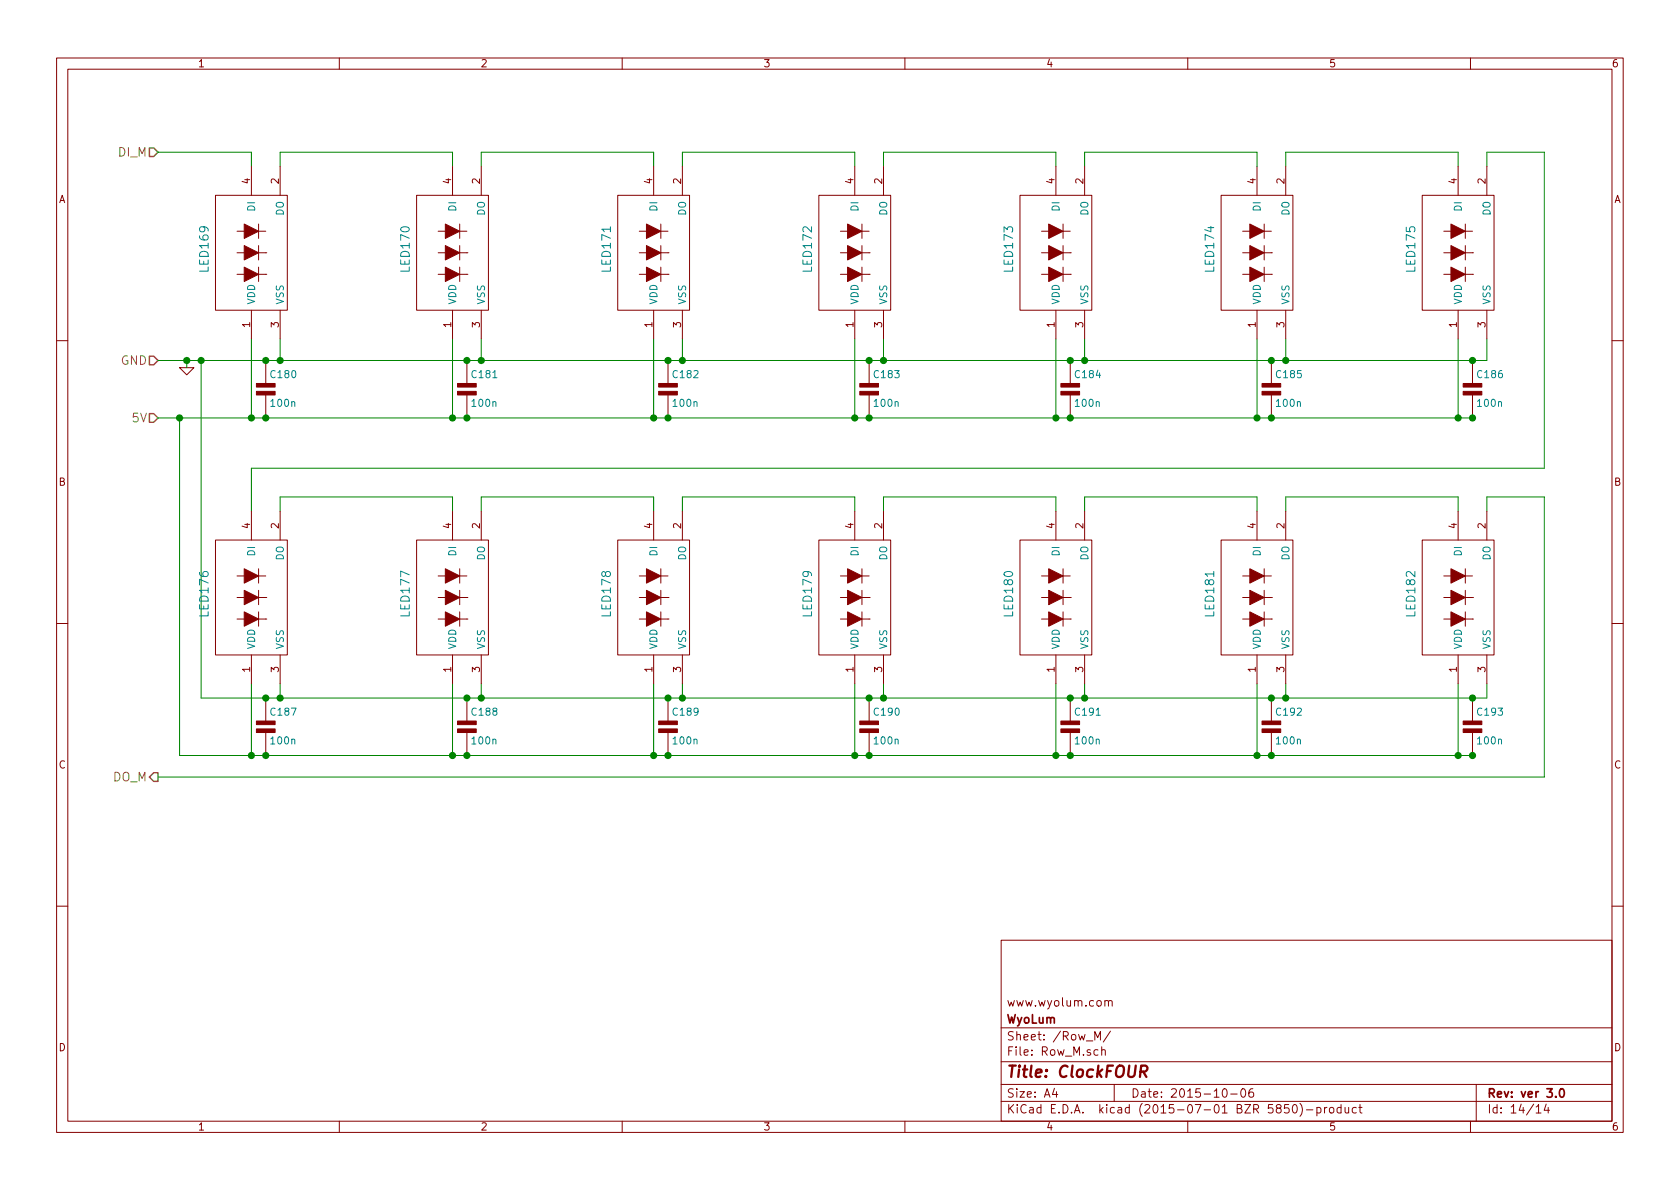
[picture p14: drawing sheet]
<svg xmlns="http://www.w3.org/2000/svg" width="297mm" height="210mm" viewBox="0 0 297 210" stroke-linecap="round" stroke-linejoin="round" font-family="sans-serif">
<defs><g id="words">
<text font-size="2.8" fill="#840000" x="178" y="190.5">Title: ClockFOUR</text>
<g font-size="2.1" fill="#848400">
<text x="20.9" y="27.7">DI_M</text>
<text x="21.3" y="64.5">GND</text>
<text x="23.4" y="74.7">5V</text>
<text x="19.9" y="138.2">DO_M</text>
</g>
<g font-size="2.1" fill="#008484">
<text x="36.9" y="47.9" transform="rotate(-90 36.9 47.9)">LED169</text>
<text x="72.4" y="47.9" transform="rotate(-90 72.4 47.9)">LED170</text>
<text x="108" y="47.9" transform="rotate(-90 108 47.9)">LED171</text>
<text x="143.6" y="47.9" transform="rotate(-90 143.6 47.9)">LED172</text>
<text x="179.1" y="47.9" transform="rotate(-90 179.1 47.9)">LED173</text>
<text x="214.7" y="47.9" transform="rotate(-90 214.7 47.9)">LED174</text>
<text x="250.2" y="47.9" transform="rotate(-90 250.2 47.9)">LED175</text>
<text x="36.9" y="108.9" transform="rotate(-90 36.9 108.9)">LED176</text>
<text x="72.4" y="108.9" transform="rotate(-90 72.4 108.9)">LED177</text>
<text x="108" y="108.9" transform="rotate(-90 108 108.9)">LED178</text>
<text x="143.6" y="108.9" transform="rotate(-90 143.6 108.9)">LED179</text>
<text x="179.1" y="108.9" transform="rotate(-90 179.1 108.9)">LED180</text>
<text x="214.7" y="108.9" transform="rotate(-90 214.7 108.9)">LED181</text>
<text x="250.2" y="108.9" transform="rotate(-90 250.2 108.9)">LED182</text>
</g>
<g font-size="2.1" fill="#840000">
<text x="178" y="178">www.wyolum.com</text>
<text x="178" y="184">Sheet: /Row_M/</text>
<text x="178" y="181">WyoLum</text>
<text x="178" y="186.7">File: Row_M.sch</text>
<text x="178" y="196.9">KiCad E.D.A. kicad (2015-07-01 BZR 5850)-product</text>
<text x="178" y="194.1">Size: A4</text>
<text x="200" y="194.1">Date: 2015-10-06</text>
<text x="263" y="194.1">Rev: ver 3.0</text>
<text x="263" y="196.9">Id: 14/14</text>
</g>
<g font-size="1.8" fill="#840000">
<text x="35" y="11.9">1</text>
<text x="85" y="11.9">2</text>
<text x="135" y="11.9">3</text>
<text x="185" y="11.9">4</text>
<text x="235" y="11.9">5</text>
<text x="285" y="11.9">6</text>
<text x="10.4" y="35.9">A</text>
<text x="44.2" y="32.5" transform="rotate(-90 44.2 32.5)">4</text>
<text x="49.3" y="32.5" transform="rotate(-90 49.3 32.5)">2</text>
<text x="79.8" y="32.5" transform="rotate(-90 79.8 32.5)">4</text>
<text x="84.8" y="32.5" transform="rotate(-90 84.8 32.5)">2</text>
<text x="115.3" y="32.5" transform="rotate(-90 115.3 32.5)">4</text>
<text x="120.4" y="32.5" transform="rotate(-90 120.4 32.5)">2</text>
<text x="150.9" y="32.5" transform="rotate(-90 150.9 32.5)">4</text>
<text x="156" y="32.5" transform="rotate(-90 156 32.5)">2</text>
<text x="186.4" y="32.5" transform="rotate(-90 186.4 32.5)">4</text>
<text x="191.5" y="32.5" transform="rotate(-90 191.5 32.5)">2</text>
<text x="222" y="32.5" transform="rotate(-90 222 32.5)">4</text>
<text x="227.1" y="32.5" transform="rotate(-90 227.1 32.5)">2</text>
<text x="257.6" y="32.5" transform="rotate(-90 257.6 32.5)">4</text>
<text x="262.6" y="32.5" transform="rotate(-90 262.6 32.5)">2</text>
<text x="285.4" y="35.9">A</text>
<text x="44.2" y="57.9" transform="rotate(-90 44.2 57.9)">1</text>
<text x="49.3" y="57.9" transform="rotate(-90 49.3 57.9)">3</text>
<text x="79.8" y="57.9" transform="rotate(-90 79.8 57.9)">1</text>
<text x="84.8" y="57.9" transform="rotate(-90 84.8 57.9)">3</text>
<text x="115.3" y="57.9" transform="rotate(-90 115.3 57.9)">1</text>
<text x="120.4" y="57.9" transform="rotate(-90 120.4 57.9)">3</text>
<text x="150.9" y="57.9" transform="rotate(-90 150.9 57.9)">1</text>
<text x="156" y="57.9" transform="rotate(-90 156 57.9)">3</text>
<text x="186.4" y="57.9" transform="rotate(-90 186.4 57.9)">1</text>
<text x="191.5" y="57.9" transform="rotate(-90 191.5 57.9)">3</text>
<text x="222" y="57.9" transform="rotate(-90 222 57.9)">1</text>
<text x="227.1" y="57.9" transform="rotate(-90 227.1 57.9)">3</text>
<text x="257.6" y="57.9" transform="rotate(-90 257.6 57.9)">1</text>
<text x="262.6" y="57.9" transform="rotate(-90 262.6 57.9)">3</text>
<text x="10.4" y="85.9">B</text>
<text x="285.4" y="85.9">B</text>
<text x="44.2" y="93.4" transform="rotate(-90 44.2 93.4)">4</text>
<text x="49.3" y="93.4" transform="rotate(-90 49.3 93.4)">2</text>
<text x="79.8" y="93.4" transform="rotate(-90 79.8 93.4)">4</text>
<text x="84.8" y="93.4" transform="rotate(-90 84.8 93.4)">2</text>
<text x="115.3" y="93.4" transform="rotate(-90 115.3 93.4)">4</text>
<text x="120.4" y="93.4" transform="rotate(-90 120.4 93.4)">2</text>
<text x="150.9" y="93.4" transform="rotate(-90 150.9 93.4)">4</text>
<text x="156" y="93.4" transform="rotate(-90 156 93.4)">2</text>
<text x="186.4" y="93.4" transform="rotate(-90 186.4 93.4)">4</text>
<text x="191.5" y="93.4" transform="rotate(-90 191.5 93.4)">2</text>
<text x="222" y="93.4" transform="rotate(-90 222 93.4)">4</text>
<text x="227.1" y="93.4" transform="rotate(-90 227.1 93.4)">2</text>
<text x="257.6" y="93.4" transform="rotate(-90 257.6 93.4)">4</text>
<text x="262.6" y="93.4" transform="rotate(-90 262.6 93.4)">2</text>
<text x="44.2" y="118.8" transform="rotate(-90 44.2 118.8)">1</text>
<text x="49.3" y="118.8" transform="rotate(-90 49.3 118.8)">3</text>
<text x="79.8" y="118.8" transform="rotate(-90 79.8 118.8)">1</text>
<text x="84.8" y="118.8" transform="rotate(-90 84.8 118.8)">3</text>
<text x="115.3" y="118.8" transform="rotate(-90 115.3 118.8)">1</text>
<text x="120.4" y="118.8" transform="rotate(-90 120.4 118.8)">3</text>
<text x="150.9" y="118.8" transform="rotate(-90 150.9 118.8)">1</text>
<text x="156" y="118.8" transform="rotate(-90 156 118.8)">3</text>
<text x="186.4" y="118.8" transform="rotate(-90 186.4 118.8)">1</text>
<text x="191.5" y="118.8" transform="rotate(-90 191.5 118.8)">3</text>
<text x="222" y="118.8" transform="rotate(-90 222 118.8)">1</text>
<text x="227.1" y="118.8" transform="rotate(-90 227.1 118.8)">3</text>
<text x="257.6" y="118.8" transform="rotate(-90 257.6 118.8)">1</text>
<text x="262.6" y="118.8" transform="rotate(-90 262.6 118.8)">3</text>
<text x="10.4" y="135.9">C</text>
<text x="285.4" y="135.9">C</text>
<text x="10.4" y="185.9">D</text>
<text x="285.4" y="185.9">D</text>
<text x="35" y="199.9">1</text>
<text x="85" y="199.9">2</text>
<text x="135" y="199.9">3</text>
<text x="185" y="199.9">4</text>
<text x="235" y="199.9">5</text>
<text x="285" y="199.9">6</text>
</g>
<g font-size="1.8" fill="#008484">
<text x="45.1" y="37.3" transform="rotate(-90 45.1 37.3)">DI</text>
<text x="50.2" y="38.2" transform="rotate(-90 50.2 38.2)">DO</text>
<text x="80.6" y="37.3" transform="rotate(-90 80.6 37.3)">DI</text>
<text x="85.7" y="38.2" transform="rotate(-90 85.7 38.2)">DO</text>
<text x="116.2" y="37.3" transform="rotate(-90 116.2 37.3)">DI</text>
<text x="121.3" y="38.2" transform="rotate(-90 121.3 38.2)">DO</text>
<text x="151.8" y="37.3" transform="rotate(-90 151.8 37.3)">DI</text>
<text x="156.8" y="38.2" transform="rotate(-90 156.8 38.2)">DO</text>
<text x="187.3" y="37.3" transform="rotate(-90 187.3 37.3)">DI</text>
<text x="192.4" y="38.2" transform="rotate(-90 192.4 38.2)">DO</text>
<text x="222.9" y="37.3" transform="rotate(-90 222.9 37.3)">DI</text>
<text x="228" y="38.2" transform="rotate(-90 228 38.2)">DO</text>
<text x="258.4" y="37.3" transform="rotate(-90 258.4 37.3)">DI</text>
<text x="263.5" y="38.2" transform="rotate(-90 263.5 38.2)">DO</text>
<text x="45.1" y="53.8" transform="rotate(-90 45.1 53.8)">VDD</text>
<text x="50.2" y="53.8" transform="rotate(-90 50.2 53.8)">VSS</text>
<text x="80.6" y="53.8" transform="rotate(-90 80.6 53.8)">VDD</text>
<text x="85.7" y="53.8" transform="rotate(-90 85.7 53.8)">VSS</text>
<text x="116.2" y="53.8" transform="rotate(-90 116.2 53.8)">VDD</text>
<text x="121.3" y="53.8" transform="rotate(-90 121.3 53.8)">VSS</text>
<text x="151.8" y="53.8" transform="rotate(-90 151.8 53.8)">VDD</text>
<text x="156.8" y="53.8" transform="rotate(-90 156.8 53.8)">VSS</text>
<text x="187.3" y="53.8" transform="rotate(-90 187.3 53.8)">VDD</text>
<text x="192.4" y="53.8" transform="rotate(-90 192.4 53.8)">VSS</text>
<text x="222.9" y="53.8" transform="rotate(-90 222.9 53.8)">VDD</text>
<text x="228" y="53.8" transform="rotate(-90 228 53.8)">VSS</text>
<text x="258.4" y="53.8" transform="rotate(-90 258.4 53.8)">VDD</text>
<text x="263.5" y="53.8" transform="rotate(-90 263.5 53.8)">VSS</text>
<text x="48" y="66.8">C180</text>
<text x="48" y="71.9">100n</text>
<text x="83.5" y="66.8">C181</text>
<text x="83.6" y="71.9">100n</text>
<text x="119.1" y="66.8">C182</text>
<text x="119.1" y="71.9">100n</text>
<text x="154.7" y="66.8">C183</text>
<text x="154.7" y="71.9">100n</text>
<text x="190.2" y="66.8">C184</text>
<text x="190.2" y="71.9">100n</text>
<text x="225.8" y="66.8">C185</text>
<text x="225.8" y="71.9">100n</text>
<text x="261.3" y="66.8">C186</text>
<text x="261.4" y="71.9">100n</text>
<text x="45.1" y="98.3" transform="rotate(-90 45.1 98.3)">DI</text>
<text x="50.2" y="99.2" transform="rotate(-90 50.2 99.2)">DO</text>
<text x="80.6" y="98.3" transform="rotate(-90 80.6 98.3)">DI</text>
<text x="85.7" y="99.2" transform="rotate(-90 85.7 99.2)">DO</text>
<text x="116.2" y="98.3" transform="rotate(-90 116.2 98.3)">DI</text>
<text x="121.3" y="99.2" transform="rotate(-90 121.3 99.2)">DO</text>
<text x="151.8" y="98.3" transform="rotate(-90 151.8 98.3)">DI</text>
<text x="156.8" y="99.2" transform="rotate(-90 156.8 99.2)">DO</text>
<text x="187.3" y="98.3" transform="rotate(-90 187.3 98.3)">DI</text>
<text x="192.4" y="99.2" transform="rotate(-90 192.4 99.2)">DO</text>
<text x="222.9" y="98.3" transform="rotate(-90 222.9 98.3)">DI</text>
<text x="228" y="99.2" transform="rotate(-90 228 99.2)">DO</text>
<text x="258.4" y="98.3" transform="rotate(-90 258.4 98.3)">DI</text>
<text x="263.5" y="99.2" transform="rotate(-90 263.5 99.2)">DO</text>
<text x="45.1" y="114.8" transform="rotate(-90 45.1 114.8)">VDD</text>
<text x="50.2" y="114.8" transform="rotate(-90 50.2 114.8)">VSS</text>
<text x="80.6" y="114.8" transform="rotate(-90 80.6 114.8)">VDD</text>
<text x="85.7" y="114.8" transform="rotate(-90 85.7 114.8)">VSS</text>
<text x="116.2" y="114.8" transform="rotate(-90 116.2 114.8)">VDD</text>
<text x="121.3" y="114.8" transform="rotate(-90 121.3 114.8)">VSS</text>
<text x="151.8" y="114.8" transform="rotate(-90 151.8 114.8)">VDD</text>
<text x="156.8" y="114.8" transform="rotate(-90 156.8 114.8)">VSS</text>
<text x="187.3" y="114.8" transform="rotate(-90 187.3 114.8)">VDD</text>
<text x="192.4" y="114.8" transform="rotate(-90 192.4 114.8)">VSS</text>
<text x="222.9" y="114.8" transform="rotate(-90 222.9 114.8)">VDD</text>
<text x="228" y="114.8" transform="rotate(-90 228 114.8)">VSS</text>
<text x="258.4" y="114.8" transform="rotate(-90 258.4 114.8)">VDD</text>
<text x="263.5" y="114.8" transform="rotate(-90 263.5 114.8)">VSS</text>
<text x="48" y="126.5">C187</text>
<text x="48" y="131.6">100n</text>
<text x="83.5" y="126.5">C188</text>
<text x="83.6" y="131.6">100n</text>
<text x="119.1" y="126.5">C189</text>
<text x="119.1" y="131.6">100n</text>
<text x="154.7" y="126.5">C190</text>
<text x="154.7" y="131.6">100n</text>
<text x="190.2" y="126.5">C191</text>
<text x="190.2" y="131.6">100n</text>
<text x="225.8" y="126.5">C192</text>
<text x="225.8" y="131.6">100n</text>
<text x="261.3" y="126.5">C193</text>
<text x="261.4" y="131.6">100n</text>
</g>
</g></defs>
<g fill="none" stroke="#840000" stroke-width=".18">
<path d="M10 10.3h277v189.9h-277zM12 12.2h273v186.1h-273zM60 10.3v1.9M110 10.3v1.9M160 10.3v1.9M210 10.3v1.9M260 10.3v1.9M38.1 34.5h12.7v20.4h-12.7zM44.4 29.5v5M45.7 39.6v2.6M49.5 29.5v5M73.7 34.5h12.7v20.4h-12.7z"/>
<path d="M80 29.5v5M81.3 39.6v2.6M85.1 29.5v5M109.2 34.5h12.7v20.4h-12.7zM115.6 29.5v5M116.8 39.6v2.6M120.6 29.5v5M144.8 34.5h12.7v20.4h-12.7zM151.1 29.5v5M152.4 39.6v2.6M156.2 29.5v5M180.3 34.5h12.7v20.4h-12.7z"/>
<path d="M186.7 29.5v5M188 39.6v2.6M191.8 29.5v5M215.9 34.5h12.7v20.4h-12.7zM222.2 29.5v5M223.5 39.6v2.6M227.3 29.5v5M251.5 34.5h12.7v20.4h-12.7zM257.8 29.5v5M259.1 39.6v2.6M262.9 29.5v5M41.9 48.5h1.3"/>
<path d="M41.9 44.7h1.3M41.9 40.9h1.3M44.4 54.9v5M45.7 48.5h1.3M45.7 44.7h1.3M45.7 40.9h1.3M45.7 43.4v2.6M45.7 47.2v2.6M47 48.5h.1M47 44.7h.1M49.5 54.9v5M77.5 48.5h1.2"/>
<path d="M77.5 44.7h1.2M77.5 40.9h1.2M80 54.9v5M81.3 48.5h1.2M81.3 44.7h1.2M81.3 40.9h1.2M81.3 43.4v2.6M81.3 47.2v2.6M82.5 48.5h.1M82.5 44.7h.1M85.1 54.9v5M113 48.5h1.3"/>
<path d="M113 44.7h1.3M113 40.9h1.3M115.6 54.9v5M116.8 48.5h1.3M116.8 44.7h1.3M116.8 40.9h1.3M116.8 43.4v2.6M116.8 47.2v2.6M118.1 48.5h.1M118.1 44.7h.1M120.6 54.9v5M148.6 48.5h1.3"/>
<path d="M148.6 44.7h1.3M148.6 40.9h1.3M151.1 54.9v5M152.4 48.5h1.3M152.4 44.7h1.3M152.4 40.9h1.3M152.4 43.4v2.6M152.4 47.2v2.6M153.7 48.5h.1M153.7 44.7h.1M156.2 54.9v5M184.1 48.5h1.3"/>
<path d="M184.1 44.7h1.3M184.1 40.9h1.3M186.7 54.9v5M188 48.5h1.2M188 44.7h1.2M188 40.9h1.2M188 43.4v2.6M188 47.2v2.6M189.2 48.5h.1M189.2 44.7h.1M191.8 54.9v5M219.7 48.5h1.3"/>
<path d="M219.7 44.7h1.3M219.7 40.9h1.3M222.2 54.9v5M223.5 48.5h1.3M223.5 44.7h1.3M223.5 40.9h1.3M223.5 43.4v2.6M223.5 47.2v2.6M224.8 48.5h.1M224.8 44.7h.1M227.3 54.9v5M255.3 48.5h1.2"/>
<path d="M255.3 44.7h1.2M255.3 40.9h1.2M257.8 54.9v5M259.1 48.5h1.2M259.1 44.7h1.2M259.1 40.9h1.2M259.1 43.4v2.6M259.1 47.2v2.6M260.3 48.5h.1M260.3 44.7h.1M262.9 54.9v5M10 60.2h2"/>
<path d="M31.7 65h2.6l-1.3 1.3zM47 63.7v4.4M47 69.6v4.3M82.5 63.7v4.4M82.5 69.6v4.3M118.1 63.7v4.4M118.1 69.6v4.3M153.7 63.7v4.4M153.7 69.6v4.3M189.2 63.7v4.4M189.2 69.6v4.3M224.8 63.7v4.4"/>
<path d="M224.8 69.6v4.3M260.3 63.7v4.4M260.3 69.6v4.3M285 60.2h2M38.1 95.5h12.7v20.3h-12.7zM44.4 90.4v5.1M49.5 90.4v5.1M73.7 95.5h12.7v20.3h-12.7zM80 90.4v5.1M85.1 90.4v5.1M109.2 95.5h12.7v20.3h-12.7zM115.6 90.4v5.1"/>
<path d="M120.6 90.4v5.1M144.8 95.5h12.7v20.3h-12.7zM151.1 90.4v5.1M156.2 90.4v5.1M180.3 95.5h12.7v20.3h-12.7zM186.7 90.4v5.1M191.8 90.4v5.1M215.9 95.5h12.7v20.3h-12.7zM222.2 90.4v5.1M227.3 90.4v5.1M251.5 95.5h12.7v20.3h-12.7zM257.8 90.4v5.1"/>
<path d="M262.9 90.4v5.1M10 110.3h2M41.9 109.5h1.3M41.9 105.7h1.3M41.9 101.8h1.3M44.4 115.8v5.1M45.7 100.6v2.5M45.7 104.4v2.5M45.7 108.2v2.5M45.7 109.5h1.3M45.7 105.7h1.3M45.7 101.8h1.3"/>
<path d="M47 109.5h.1M47 105.7h.1M49.5 115.8v5.1M77.5 109.5h1.2M77.5 105.7h1.2M77.5 101.8h1.2M80 115.8v5.1M81.3 100.6v2.5M81.3 104.4v2.5M81.3 108.2v2.5M81.3 109.5h1.2M81.3 105.7h1.2"/>
<path d="M81.3 101.8h1.2M82.5 109.5h.1M82.5 105.7h.1M85.1 115.8v5.1M113 109.5h1.3M113 105.7h1.3M113 101.8h1.3M115.6 115.8v5.1M116.8 100.6v2.5M116.8 104.4v2.5M116.8 108.2v2.5M116.8 109.5h1.3"/>
<path d="M116.8 105.7h1.3M116.8 101.8h1.3M118.1 109.5h.1M118.1 105.7h.1M120.6 115.8v5.1M148.6 109.5h1.3M148.6 105.7h1.3M148.6 101.8h1.3M151.1 115.8v5.1M152.4 100.6v2.5M152.4 104.4v2.5M152.4 108.2v2.5"/>
<path d="M152.4 109.5h1.3M152.4 105.7h1.3M152.4 101.8h1.3M153.7 109.5h.1M153.7 105.7h.1M156.2 115.8v5.1M184.1 109.5h1.3M184.1 105.7h1.3M184.1 101.8h1.3M186.7 115.8v5.1M188 100.6v2.5M188 104.4v2.5"/>
<path d="M188 108.2v2.5M188 109.5h1.2M188 105.7h1.2M188 101.8h1.2M189.2 109.5h.1M189.2 105.7h.1M191.8 115.8v5.1M219.7 109.5h1.3M219.7 105.7h1.3M219.7 101.8h1.3M222.2 115.8v5.1M223.5 100.6v2.5"/>
<path d="M223.5 104.4v2.5M223.5 108.2v2.5M223.5 109.5h1.3M223.5 105.7h1.3M223.5 101.8h1.3M224.8 109.5h.1M224.8 105.7h.1M227.3 115.8v5.1M255.3 109.5h1.2M255.3 105.7h1.2M255.3 101.8h1.2M257.8 115.8v5.1"/>
<path d="M259.1 100.6v2.5M259.1 104.4v2.5M259.1 108.2v2.5M259.1 109.5h1.2M259.1 105.7h1.2M259.1 101.8h1.2M260.3 109.5h.1M260.3 105.7h.1M262.9 115.8v5.1M285 110.3h2M47 123.4v4.4M47 129.3v4.3"/>
<path d="M82.5 123.4v4.4M82.5 129.3v4.3M118.1 123.4v4.4M118.1 129.3v4.3M153.7 123.4v4.4M153.7 129.3v4.3M189.2 123.4v4.4M189.2 129.3v4.3M224.8 123.4v4.4M224.8 129.3v4.3M260.3 123.4v4.4M260.3 129.3v4.3"/>
<path d="M10 160.2h2M177 166.3h108v32h-108zM195.4 177.1l.2-.2 .3 .1 .1 .9M195.4 176.9v1M196 177.1a.36 .36 0 0 1 .3-.2 .36 .36 0 0 1 .3 .2v.8M285 160.2h2M60 198.3v1.9M110 198.3v1.9M160 198.3v1.9M177 194.8h108M177 191.8h108M177 187.8h108"/>
<path d="M177 181.8h108M186.4 192.5l-.3 1h.9M186.8 193v1M193.6 183.9v-1.5l.5 1.1 .5-1.1v1.5M194.1 185.7l-.4-.1-.3 .3 .1 .6 .2 .1 .4-.1M194.8 185.7l.2-.1 .4 .1v.9M194.8 185.1v1.5M196.3 182.3l-1.2 2M197 191.8v3M210 198.3v1.9M216.3 192.7l.2-.2a.81 .81 0 0 1 .6 .6 .81 .81 0 0 1-.3 .8l-.2 .1a.79 .79 0 0 1-.3-1.3zM217.6 193.5h1.1"/>
<path d="M219.5 192.7l.2-.2a.81 .81 0 0 1 .6 .6 .81 .81 0 0 1-.3 .8l-.1 .1a.79 .79 0 0 1-.4-1.3zM221.5 192.5a.59 .59 0 0 0-.7 .7l.1 .7 .2 .1 .5-.1 .1-.5-.2-.2-.4-.1-.3 .3M227.9 195.3h-.7l-.1 .7 .2-.1 .5 .1 .1 .2v.5l-.2 .1-.6-.1M228.7 195.4l.2-.1a.81 .81 0 0 1 .5 .6 .81 .81 0 0 1-.2 .8l-.2 .1a.8 .8 0 0 1-.6-.6 .8 .8 0 0 1 .3-.8zM229.8 195.1a1.71 1.71 0 0 1 0 2.3M231 196.3h1.1M232.8 195.9l.5-.1 .3 .3-.2 .6h-.6M232.8 195.8v1.5M234.2 195.8v1M234.6 195.8l-.4 .3M235.1 196l.2-.2 .5 .2v.5l-.1 .2-.4 .1-.2-.1zM237.1 195.9l-.4-.1-.3 .3 .1 .6 .2 .1 .4-.1"/>
<path d="M237.1 195.3v1.5M237.8 195.8l.1 .9 .4 .1 .2-.1M238.5 195.8v1M239.8 195.9l-.4-.1-.3 .3 .1 .6 .2 .1 .4-.1M240.3 195.8h.5M240.5 195.3v1.3l.3 .2M260 198.3v1.9M261 191.8v6.5M271.6 195.8l.4-.5v1.5M271.6 196.8h.9M273.4 195.2l-.4 1.1h1M273.7 195.8v1"/>
</g>
<path d="M275.9 192.7l.2-.2a.81 .81 0 0 1 .6 .6 .81 .81 0 0 1-.3 .8l-.2 .1a.79 .79 0 0 1-.3-1.3z" fill="none" stroke="#840000" stroke-width=".3"/>
<path d="M201.7 189.5h.7a.56 .56 0 0 0 .5-.5 .56 .56 0 0 0-.4-.6h-.7l-.3 2M202.1 189.5l.6 .9" fill="none" stroke="#840000" stroke-width=".41"/>
<path d="M26.4 26.2h.8l.7 .7-.7 .8h-.8zM26.4 63h.8l.7 .7-.7 .8h-.8zM26.4 73.1h.8l.7 .8-.7 .8h-.8zM27.2 136.6h.7v1.6h-.7l-.8-.8z" fill="none" stroke="#848400" stroke-width=".25"/>
<g fill="#840000" stroke="#840000" stroke-width=".18">
<path d="M45.3 69.2h3.3v.6h-3.3z"/>
<path d="M45.3 67.8h3.3v.6h-3.3z"/>
<path d="M80.9 69.2h3.3v.6h-3.3z"/>
<path d="M80.9 67.8h3.3v.6h-3.3z"/>
<path d="M116.5 69.2h3.3v.6h-3.3z"/>
<path d="M116.5 67.8h3.3v.6h-3.3z"/>
<path d="M152 69.2h3.3v.6h-3.3z"/>
<path d="M152 67.8h3.3v.6h-3.3z"/>
<path d="M187.6 69.2h3.3v.6h-3.3z"/>
<path d="M187.6 67.8h3.3v.6h-3.3z"/>
<path d="M223.1 69.2h3.3v.6h-3.3z"/>
<path d="M223.1 67.8h3.3v.6h-3.3z"/>
<path d="M258.7 69.2h3.3v.6h-3.3z"/>
<path d="M258.7 67.8h3.3v.6h-3.3z"/>
<path d="M45.3 128.9h3.3v.6h-3.3z"/>
<path d="M45.3 127.5h3.3v.6h-3.3z"/>
<path d="M80.9 128.9h3.3v.6h-3.3z"/>
<path d="M80.9 127.5h3.3v.6h-3.3z"/>
<path d="M116.5 128.9h3.3v.6h-3.3z"/>
<path d="M116.5 127.5h3.3v.6h-3.3z"/>
<path d="M152 128.9h3.3v.6h-3.3z"/>
<path d="M152 127.5h3.3v.6h-3.3z"/>
<path d="M187.6 128.9h3.3v.6h-3.3z"/>
<path d="M187.6 127.5h3.3v.6h-3.3z"/>
<path d="M223.1 128.9h3.3v.6h-3.3z"/>
<path d="M223.1 127.5h3.3v.6h-3.3z"/>
<path d="M258.7 128.9h3.3v.6h-3.3z"/>
<path d="M258.7 127.5h3.3v.6h-3.3z"/>
<path d="M43.2 47.2l2.5 1.3-2.5 1.3z"/>
<path d="M43.2 43.4l2.5 1.3-2.5 1.3z"/>
<path d="M43.2 39.6l2.5 1.3-2.5 1.3z"/>
<path d="M78.7 47.2l2.6 1.3-2.6 1.3z"/>
<path d="M78.7 43.4l2.6 1.3-2.6 1.3z"/>
<path d="M78.7 39.6l2.6 1.3-2.6 1.3z"/>
<path d="M114.3 47.2l2.5 1.3-2.5 1.3z"/>
<path d="M114.3 43.4l2.5 1.3-2.5 1.3z"/>
<path d="M114.3 39.6l2.5 1.3-2.5 1.3z"/>
<path d="M149.9 47.2l2.5 1.3-2.5 1.3z"/>
<path d="M149.9 43.4l2.5 1.3-2.5 1.3z"/>
<path d="M149.9 39.6l2.5 1.3-2.5 1.3z"/>
<path d="M185.4 47.2l2.6 1.3-2.6 1.3z"/>
<path d="M185.4 43.4l2.6 1.3-2.6 1.3z"/>
<path d="M185.4 39.6l2.6 1.3-2.6 1.3z"/>
<path d="M221 47.2l2.5 1.3-2.5 1.3z"/>
<path d="M221 43.4l2.5 1.3-2.5 1.3z"/>
<path d="M221 39.6l2.5 1.3-2.5 1.3z"/>
<path d="M256.5 47.2l2.6 1.3-2.6 1.3z"/>
<path d="M256.5 43.4l2.6 1.3-2.6 1.3z"/>
<path d="M256.5 39.6l2.6 1.3-2.6 1.3z"/>
<path d="M43.2 108.2l2.5 1.3-2.5 1.2z"/>
<path d="M43.2 104.4l2.5 1.3-2.5 1.2z"/>
<path d="M43.2 100.6l2.5 1.2-2.5 1.3z"/>
<path d="M78.7 108.2l2.6 1.3-2.6 1.2z"/>
<path d="M78.7 104.4l2.6 1.3-2.6 1.2z"/>
<path d="M78.7 100.6l2.6 1.2-2.6 1.3z"/>
<path d="M114.3 108.2l2.5 1.3-2.5 1.2z"/>
<path d="M114.3 104.4l2.5 1.3-2.5 1.2z"/>
<path d="M114.3 100.6l2.5 1.2-2.5 1.3z"/>
<path d="M149.9 108.2l2.5 1.3-2.5 1.2z"/>
<path d="M149.9 104.4l2.5 1.3-2.5 1.2z"/>
<path d="M149.9 100.6l2.5 1.2-2.5 1.3z"/>
<path d="M185.4 108.2l2.6 1.3-2.6 1.2z"/>
<path d="M185.4 104.4l2.6 1.3-2.6 1.2z"/>
<path d="M185.4 100.6l2.6 1.2-2.6 1.3z"/>
<path d="M221 108.2l2.5 1.3-2.5 1.2z"/>
<path d="M221 104.4l2.5 1.3-2.5 1.2z"/>
<path d="M221 100.6l2.5 1.2-2.5 1.3z"/>
<path d="M256.5 108.2l2.6 1.3-2.6 1.2z"/>
<path d="M256.5 104.4l2.6 1.3-2.6 1.2z"/>
<path d="M256.5 100.6l2.6 1.2-2.6 1.3z"/>
</g>
<g fill="none" stroke="#008400" stroke-width=".18">
<path d="M27.9 26.9h16.5v2.6M49.5 29.5v-2.6h30.5v2.6M85.1 29.5v-2.6h30.5v2.6M120.6 29.5v-2.6h30.5v2.6M156.2 29.5v-2.6h30.5v2.6M191.8 29.5v-2.6h30.4v2.6M227.3 29.5v-2.6h30.5v2.6M262.9 29.5v-2.6h10.1v55.9h-228.6v7.6M44.4 59.9v14M49.5 59.9v3.8M80 59.9v14M85.1 59.9v3.8"/>
<path d="M115.6 59.9v14M120.6 59.9v3.8M151.1 59.9v14M156.2 59.9v3.8M186.7 59.9v14M191.8 59.9v3.8M222.2 59.9v14M227.3 59.9v3.8M257.8 59.9v14M262.9 59.9v3.8h-235M27.9 73.9h232.4M31.7 73.9v59.7h228.6"/>
<path d="M33 63.7v1.3M35.6 63.7v59.7h227.3v-2.5M49.5 90.4v-2.5h30.5v2.5M85.1 90.4v-2.5h30.5v2.5M120.6 90.4v-2.5h30.5v2.5M156.2 90.4v-2.5h30.5v2.5M191.8 90.4v-2.5h30.4v2.5M227.3 90.4v-2.5h30.5v2.5M262.9 90.4v-2.5h10.1v49.5h-245.1M44.4 120.9v12.7M49.5 120.9v2.5M80 120.9v12.7"/>
<path d="M85.1 120.9v2.5M115.6 120.9v12.7M120.6 120.9v2.5M151.1 120.9v12.7M156.2 120.9v2.5M186.7 120.9v12.7M191.8 120.9v2.5M222.2 120.9v12.7M227.3 120.9v2.5M257.8 120.9v12.7"/>
</g>
<g fill="#008400" stroke="#008400" stroke-width=".25">
<circle cx="33" cy="63.7" r=".51"/>
<circle cx="49.5" cy="63.7" r=".51"/>
<circle cx="85.1" cy="63.7" r=".51"/>
<circle cx="120.7" cy="63.7" r=".51"/>
<circle cx="156.2" cy="63.7" r=".51"/>
<circle cx="191.8" cy="63.7" r=".51"/>
<circle cx="227.3" cy="63.7" r=".51"/>
<circle cx="222.3" cy="73.9" r=".51"/>
<circle cx="186.7" cy="73.9" r=".51"/>
<circle cx="151.1" cy="73.9" r=".51"/>
<circle cx="115.6" cy="73.9" r=".51"/>
<circle cx="80" cy="73.9" r=".51"/>
<circle cx="44.5" cy="73.9" r=".51"/>
<circle cx="257.8" cy="73.9" r=".51"/>
<circle cx="49.5" cy="123.4" r=".51"/>
<circle cx="227.3" cy="123.4" r=".51"/>
<circle cx="191.8" cy="123.4" r=".51"/>
<circle cx="156.2" cy="123.4" r=".51"/>
<circle cx="120.7" cy="123.4" r=".51"/>
<circle cx="85.1" cy="123.4" r=".51"/>
<circle cx="47" cy="123.4" r=".51"/>
<circle cx="189.2" cy="63.7" r=".51"/>
<circle cx="224.8" cy="63.7" r=".51"/>
<circle cx="153.7" cy="63.7" r=".51"/>
<circle cx="153.7" cy="73.9" r=".51"/>
<circle cx="189.2" cy="73.9" r=".51"/>
<circle cx="224.8" cy="73.9" r=".51"/>
<circle cx="260.3" cy="63.7" r=".51"/>
<circle cx="260.3" cy="73.9" r=".51"/>
<circle cx="118.1" cy="63.7" r=".51"/>
<circle cx="118.1" cy="73.9" r=".51"/>
<circle cx="82.6" cy="73.9" r=".51"/>
<circle cx="82.6" cy="63.7" r=".51"/>
<circle cx="47" cy="63.7" r=".51"/>
<circle cx="47" cy="73.9" r=".51"/>
<circle cx="31.8" cy="73.9" r=".51"/>
<circle cx="47" cy="133.6" r=".51"/>
<circle cx="222.3" cy="133.6" r=".51"/>
<circle cx="186.7" cy="133.6" r=".51"/>
<circle cx="151.1" cy="133.6" r=".51"/>
<circle cx="115.6" cy="133.6" r=".51"/>
<circle cx="80" cy="133.6" r=".51"/>
<circle cx="44.5" cy="133.6" r=".51"/>
<circle cx="260.3" cy="133.6" r=".51"/>
<circle cx="260.3" cy="123.4" r=".51"/>
<circle cx="224.8" cy="133.6" r=".51"/>
<circle cx="224.8" cy="123.4" r=".51"/>
<circle cx="189.2" cy="123.4" r=".51"/>
<circle cx="189.2" cy="133.6" r=".51"/>
<circle cx="153.7" cy="133.6" r=".51"/>
<circle cx="153.7" cy="123.4" r=".51"/>
<circle cx="118.1" cy="123.4" r=".51"/>
<circle cx="118.1" cy="133.6" r=".51"/>
<circle cx="82.6" cy="133.6" r=".51"/>
<circle cx="82.6" cy="123.4" r=".51"/>
<circle cx="35.6" cy="63.7" r=".51"/>
<circle cx="257.8" cy="133.6" r=".51"/>
</g>
<use href="#words"/>
</svg>
